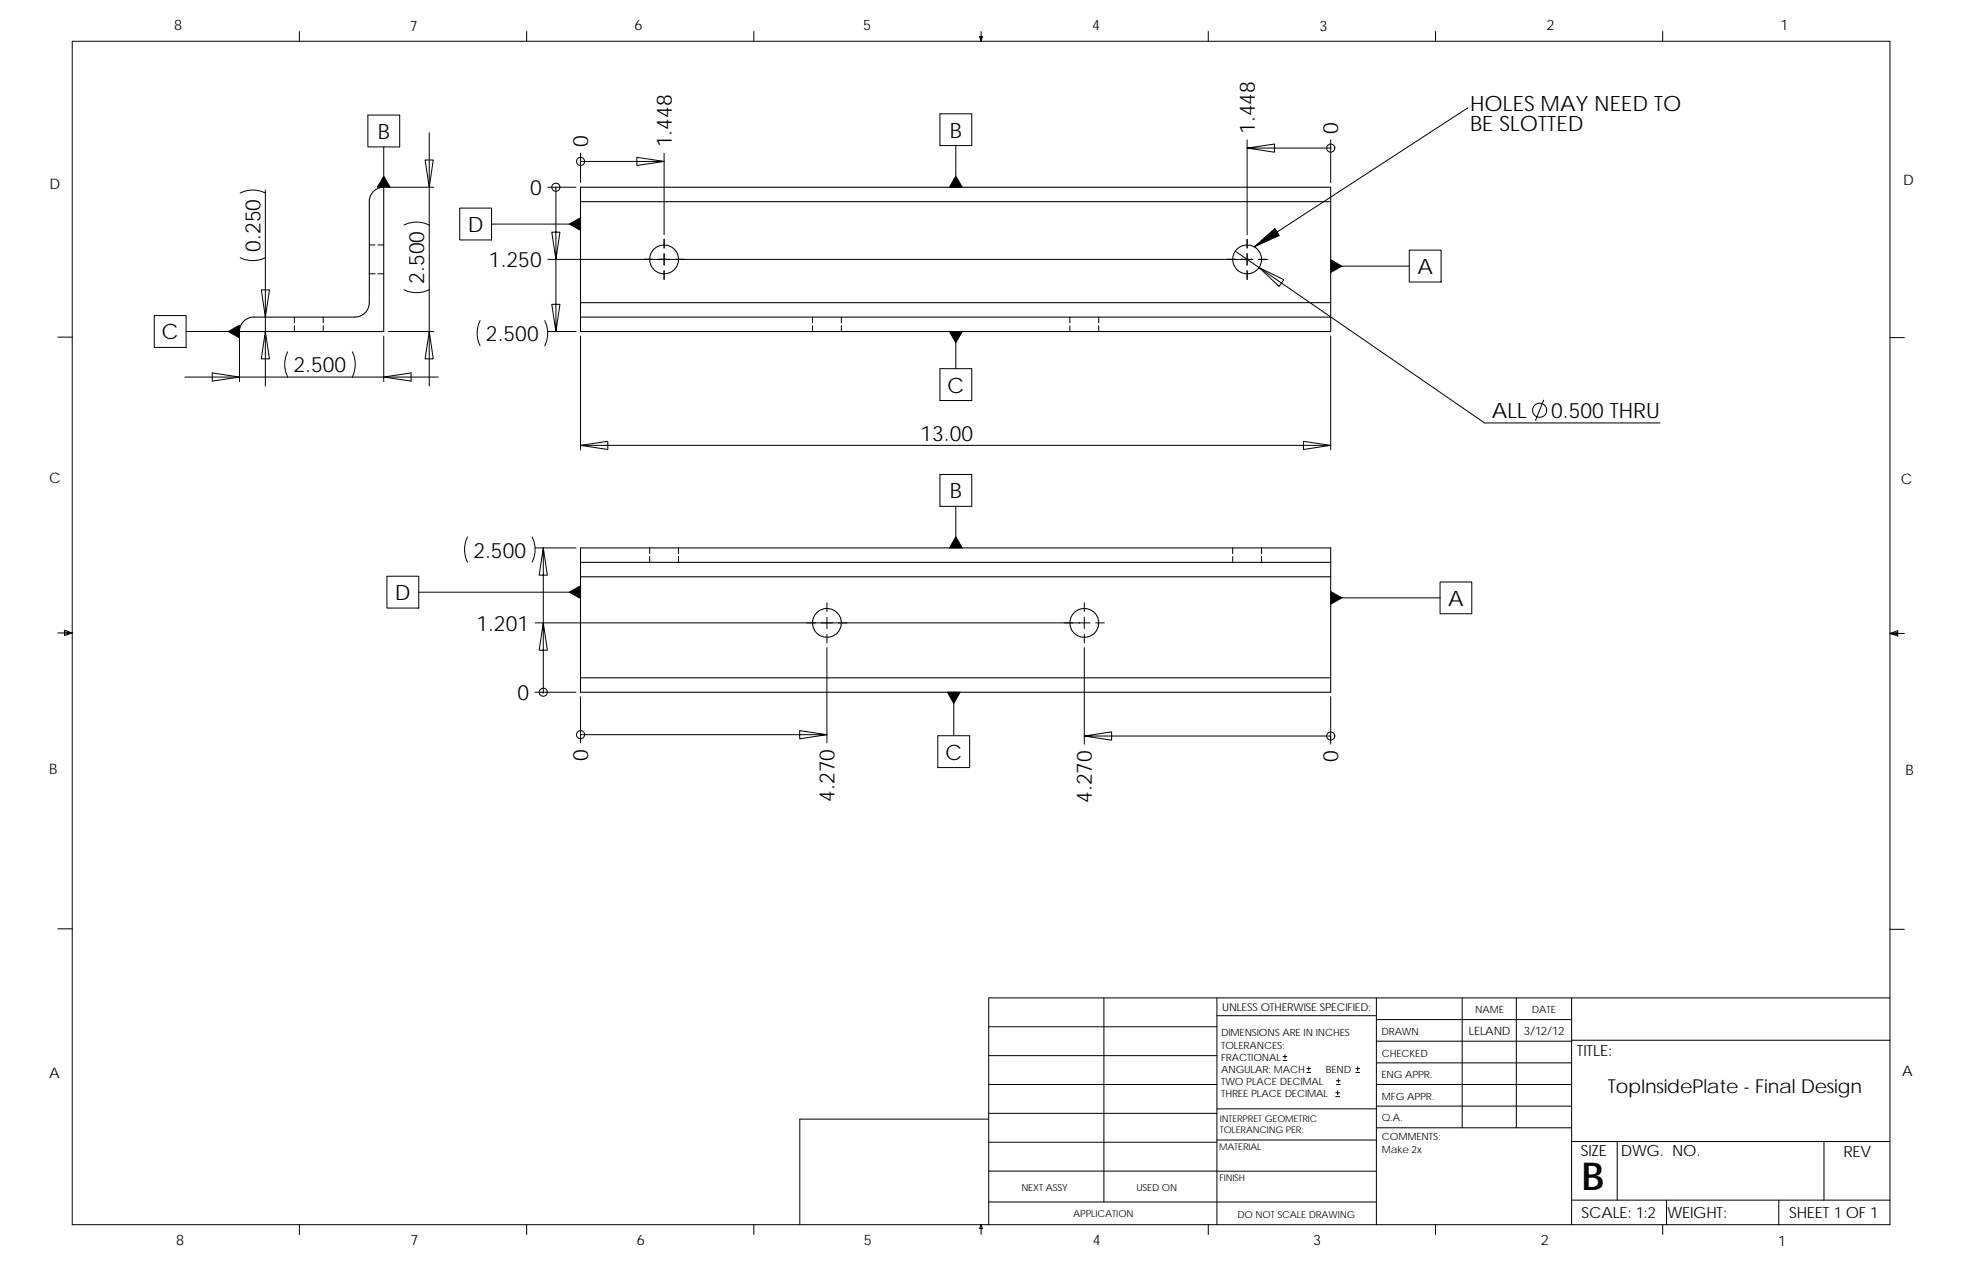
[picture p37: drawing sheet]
<svg xmlns="http://www.w3.org/2000/svg" width="432mm" height="279mm" viewBox="0 0 432 279" stroke-linecap="round" stroke-linejoin="round" font-family="sans-serif">
<defs><g id="words">
<text font-size="8.5" x="348.1" y="261.7">B</text>
<g font-size="4.7">
<text x="276.1" y="29.5" transform="rotate(-90 276.1 29.5)">1.448</text>
<text x="294.5" y="29.5" transform="rotate(-90 294.5 29.5)">0</text>
<text x="323.5" y="24.3">HOLES MAY NEED TO</text>
<text x="323.5" y="28.9">BE SLOTTED</text>
<text x="83.1" y="30.6">B</text>
<text x="129.4" y="32.4" transform="rotate(-90 129.4 32.4)">0</text>
<text x="147.8" y="32.4" transform="rotate(-90 147.8 32.4)">1.448</text>
<text x="209" y="30.3">B</text>
<text x="116.7" y="42.9">0</text>
<text x="102.9" y="51.1">D</text>
<text x="57.3" y="55.4" transform="rotate(-90 57.3 55.4)">0.250</text>
<text x="107.6" y="58.8">1.250</text>
<text x="93.4" y="62.4" transform="rotate(-90 93.4 62.4)">2.500</text>
<text x="311.9" y="60.3">A</text>
<text x="35.6" y="74.7">C</text>
<text x="107" y="75.1">2.500</text>
<text x="64.6" y="81.9">2.500</text>
<text x="208.5" y="86.4">C</text>
<text x="328.3" y="92">ALL</text>
<text x="341.4" y="92">0.500 THRU</text>
<text x="202.6" y="97">13.00</text>
<text x="209" y="109.7">B</text>
<text x="104.2" y="122.7">2.500</text>
<text x="86.9" y="132">D</text>
<text x="318.7" y="133.3">A</text>
<text x="104.8" y="138.8">1.201</text>
<text x="113.9" y="154.1">0</text>
<text x="129.4" y="167.3" transform="rotate(-90 129.4 167.3)">0</text>
<text x="208" y="167.1">C</text>
<text x="294.5" y="167.6" transform="rotate(-90 294.5 167.6)">0</text>
<text x="183.7" y="176.4" transform="rotate(-90 183.7 176.4)">4.270</text>
<text x="240.3" y="176.7" transform="rotate(-90 240.3 176.7)">4.270</text>
</g>
<text font-size="4.2" x="353.9" y="240.4">TopInsidePlate - Final Design</text>
<g font-size="3.4">
<text x="347" y="232.3">TITLE:</text>
<text x="347.9" y="254.3">SIZE</text>
<text x="356.7" y="254.3">DWG. NO.</text>
<text x="405.7" y="254.4">REV</text>
<text x="348.1" y="267.9">SCALE: 1:2</text>
<text x="367" y="268">WEIGHT:</text>
<text x="393.8" y="267.9">SHEET 1 OF 1</text>
</g>
<g font-size="3.2">
<text x="38.3" y="6.7">8</text>
<text x="90.2" y="6.8">7</text>
<text x="139.7" y="6.5">6</text>
<text x="189.9" y="6.5">5</text>
<text x="240.4" y="6.6">4</text>
<text x="290.4" y="6.7">3</text>
<text x="340.4" y="6.6">2</text>
<text x="391.8" y="6.7">1</text>
<text x="10.9" y="41.6">D</text>
<text x="418.9" y="40.7">D</text>
<text x="10.8" y="106.3">C</text>
<text x="418.4" y="106.4">C</text>
<text x="10.8" y="170.2">B</text>
<text x="419.4" y="170.6">B</text>
<text x="10.8" y="237.2">A</text>
<text x="418.6" y="236.8">A</text>
<text x="38.8" y="273.9">8</text>
<text x="90.3" y="273.9">7</text>
<text x="140.2" y="273.8">6</text>
<text x="190.1" y="273.9">5</text>
<text x="240.5" y="273.8">4</text>
<text x="289" y="273.9">3</text>
<text x="339.1" y="273.9">2</text>
<text x="391.4" y="274.2">1</text>
</g>
<g font-size="2.5">
<text x="323.3" y="227.6">LELAND</text>
<text x="335.4" y="227.7">3/12/12</text>
</g>
<text font-size="2.4" x="269" y="222.4">UNLESS OTHERWISE SPECIFIED:</text>
<g font-size="2.2">
<text x="304" y="227.7">DRAWN</text>
<text x="324.7" y="222.9">NAME</text>
<text x="337.2" y="222.9">DATE</text>
<text x="268.8" y="228">DIMENSIONS ARE IN INCHES</text>
<text x="268.8" y="230.7">TOLERANCES:</text>
<text x="268.8" y="233.3">FRACTIONAL</text>
<text x="304.1" y="232.6">CHECKED</text>
<text x="268.8" y="236">ANGULAR: MACH</text>
<text x="268.8" y="238.6">TWO PLACE DECIMAL</text>
<text x="291.8" y="236">BEND</text>
<text x="304" y="237.2">ENG APPR.</text>
<text x="268.8" y="241.3">THREE PLACE DECIMAL</text>
<text x="304.1" y="242">MFG APPR.</text>
<text x="304.1" y="246.7">Q.A.</text>
<text x="304.1" y="250.9">COMMENTS:</text>
<text x="304.1" y="253.6">Make 2x</text>
</g>
<g font-size="2.1">
<text x="224.8" y="262">NEXT ASSY</text>
<text x="250.1" y="262">USED ON</text>
<text x="236.2" y="267.8">APPLICATION</text>
<text x="272.4" y="267.9">DO NOT SCALE DRAWING</text>
</g>
<g font-size="2">
<text x="268.5" y="249.4">TOLERANCING PER:</text>
<text x="268.5" y="246.8">INTERPRET GEOMETRIC</text>
<text x="268.3" y="252.9">MATERIAL</text>
<text x="268.4" y="259.7">FINISH</text>
</g>
</g></defs>
<g fill="none" stroke="#000" stroke-width=".22">
<path d="M15.9 9.1h400v260.3h-400zM65.9 6.9v2.2M115.9 6.9v2.2M165.9 6.9v2.2M215.6 8h.6l-.3 1.1zM215.7 8l.2 1.1M215.9 6.9v2.2M216 8l-.1 1.1M265.9 6.9v2.2M315.9 6.9v2.2M365.9 6.9v2.2M81 25.3h7v7h-7z"/>
<path d="M84.5 32.3v8.9M93.6 35.2h1.8l-.9 6zM94.5 29.2v43.7M127.8 35.5h18.4l-6 .9v-1.8l6 .9M127.8 35.5h.1M127.8 33.7v6.5M146.2 33.7v17.9M206.9 25h7v7h-7zM210.4 32v9.2M274.5 30.8v20.8M274.5 32.6l6 .9v-1.8l-6 .9h18.4M292.9 32.6h.1"/>
<path d="M292.9 30.8v9.4M323 23.7l-47 30.6M52.9 56.7a6.2 6.2 0 0 0 5.5 0M52.9 42.5a6.2 6.2 0 0 1 5.5 0M58.4 41.8v28M81.3 53.9h1.2M83.2 53.9h1.3M85.4 41.2h10.1M88.9 49.5a6.2 6.2 0 0 1 5.6 0M101.2 45.8h7v7h-7zM108.2 49.3h19.6M120.5 41.2h6.3"/>
<path d="M120.5 57.1h155.2M122.3 41.2h.1M122.3 41.2v15.9l-.9-6h1.8l-.9 6v15.8l-.9-5.9h1.8l-.9 5.9M146.2 55.8v2.5M146.2 52.6v2M146.2 59.6v1.9M271.9 55.3l54.8 37.7h38.6M274.5 52.6v2M274.5 55.8v2.5M274.5 59.6v1.9M277 57.1h1.9M277.1 58.9l5.4 2.6-1 1.5z"/>
<path d="M292.9 58.5h17.3M310.2 55h7v7h-7zM12.7 74.2h3.2M34 69.4h7v7h-7zM41 72.9h11.7M52.7 73.9v10M57.5 63.8h1.8l-.9 6zM58.4 69.8v15.1M58.4 72.9l.9 6.1h-1.8zM63.3 77.4a6.2 6.2 0 0 0 0 5.6M64.8 69.8v1.2M64.8 71.7v1.2"/>
<path d="M71.1 69.8v1.2M71.1 71.7v1.2M77.5 77.4a6.2 6.2 0 0 1 0 5.6M81.3 60.2h1.2M83.2 60.2h1.3M84.5 73.9v10M85.4 72.9h10.1M88.9 63.7a6.2 6.2 0 0 0 5.6 0M94.5 72.9l.9 6.1h-1.8zM94.5 72.9v12M105.7 70.5a6.2 6.2 0 0 0 0 5.6M119.9 70.5a6.2 6.2 0 0 1 0 5.6"/>
<path d="M120.5 72.9h6.3M127.8 73.9v25.1M178.8 69.8v1.2M178.8 71.7v1.2M185.2 69.8v1.2M185.2 71.7v1.2M210.4 72.9v8.2M235.5 69.8v1.2M235.5 71.7v1.2M241.8 69.8v1.2M241.8 71.7v1.2M292.9 73.9v25.1"/>
<path d="M415.9 74.3h3.2M40.7 83h55.8M46.7 82l6 1-6 .8zM84.5 83l6-1v1.8zM127.8 98l6-.9v1.8zM127.8 98h165.1M206.9 81.1h7v7h-7zM286.9 97.1l6 .9-6 .9zM339.7 88l-1.8 4.5M102.9 118.1a6.2 6.2 0 0 0 0 5.6M117.1 118.1a6.2 6.2 0 0 1 0 5.6M206.9 104.4h7v7h-7z"/>
<path d="M210.4 111.4v9.1M12.7 139.3h3.2M14.2 138.6l1.7 .7-1.7 .5zM14.2 139l1.7 .3M15.9 139.3l-1.7 .2M85.2 126.8h7v7h-7zM92.2 130.3h35.6M117.8 137h122.1M117.8 120.5h9M119.6 120.5l-.9 6h1.8l-.9-6v16.5l-.9 6h1.8l-.9-6v15.3M143 120.5v1.3M143 122.4v1.3"/>
<path d="M149.3 120.5v1.3M149.3 122.4v1.3M182 132.6v1.9M182 135.8v2.5M182 139.5v2M238.6 132.6v1.9M238.6 135.8v2.5M238.6 139.5v2M241.1 137h2M271.3 120.5v1.3M271.3 122.4v1.3M277.6 120.5v1.3"/>
<path d="M277.6 122.4v1.3M292.9 131.5h24M316.9 128h7v7h-7zM415.9 139.4h3.2M415.9 139.4l1.8-.7v1.2zM415.9 139.4l1.8 .2M417.7 139.1l-1.8 .3M117.8 152.3h9M119.6 152.3h.1M127.8 153.3v10.1M182 142.5v20.9M209.9 152.3v9.6"/>
<path d="M238.6 142.5v21.2M292.9 153.3v10.4M127.8 161.6h.1M127.8 161.6h54.2l-6 .9v-1.8l6 .9M206.4 161.9h7v7h-7zM238.6 161.9l6 .9v-1.8l-6 .9h54.3M292.9 161.9h.1M12.7 204.3h3.2M243 219.5v44.9M267.8 219.5v49.9M302.9 219.5v49.9M321.8 219.5v28.6"/>
<path d="M333.7 219.5v28.6M345.9 219.5v49.9M415.9 204.4h3.2M415.9 219.5h-198.3v49.9M217.6 238.6h50.2M217.6 232.2h50.2M217.6 225.9h50.2M267.8 223.5h35.1M282.4 233.3h.8M282.4 232.5h.8M282.8 232v.9M287.6 235.9h.8"/>
<path d="M287.6 235.1h.8M288 234.7v.8M294.1 238.6h.9M294.1 237.8h.9M294.4 240v.8M294.5 237.3v.9M298.4 235.9h.8M298.4 235.1h.8M298.8 234.7v.8M302.9 238.6h43M302.9 233.8h43M302.9 229.1h43"/>
<path d="M302.9 224.3h43M345.9 228.9h70M217.6 257.6l85.3 .1M217.6 251.3h50.2M217.6 244.9h50.2M217.6 246.2h-41.6v23.2M267.8 250.8h35.1M267.8 243.9h35.1M294 241.3h.8M294 240.4h.8M302.9 248.1h43M302.9 243.4h43"/>
<path d="M345.9 251.1h70M355.9 251.1v12.9M401.4 251.1v12.9M65.9 269.4v2.2M115.9 269.4v2.2M165.9 269.4v2.2M215.9 269.4l.3 .9h-.6zM215.9 269.4v2.2M217.6 264.4h85.3M265.9 269.4v2.2M315.9 269.4v2.2M345.9 264h70"/>
<path d="M365.9 269.4v2.2M366.8 264v5.4M391.5 264v5.4"/>
<circle cx="127.8" cy="35.5" r=".9"/>
<circle cx="292.9" cy="32.6" r=".9"/>
<circle cx="122.3" cy="41.2" r=".89"/>
<circle cx="338.8" cy="90.3" r="1.56"/>
<circle cx="119.6" cy="152.3" r=".9"/>
<circle cx="127.8" cy="161.6" r=".9"/>
<circle cx="292.9" cy="161.9" r=".9"/>
</g>
<g fill="none" stroke="#000" stroke-width=".23">
<path d="M82.2 42.1l1-.7 1.3-.2v31.7h-31.8l.3-1.3 .6-.9 .8-.6 1-.3h22.7l1.3-.3 .9-.7 .6-.7 .4-1.2v-22.9l.3-1.1zM127.8 44.4h165.1M127.8 44.4v-3.2h165.1v3.2M127.8 44.4v22.2M292.9 44.4v22.2M127.8 69.8h165.1M127.8 69.8v3.1h165.1v-3.1M292.9 66.6h-165.1v3.2M292.9 66.6v3.2M127.8 126.9v22.2M127.8 123.7h165.1M127.8 126.9h165.1"/>
<path d="M127.8 123.7v-3.2h165.1v3.2M127.8 123.7v3.2M292.9 126.9v22.2M292.9 123.7v3.2M127.8 149.1v3.2h165.1v-3.2M127.8 149.1h165.1"/>
<circle cx="146.2" cy="57.1" r="3.2"/>
<circle cx="274.5" cy="57.1" r="3.2"/>
<circle cx="182" cy="137" r="3.2"/>
<circle cx="238.6" cy="137" r="3.2"/>
</g>
<g fill="#000" stroke="#000" stroke-width=".22">
<path d="M84.5 38.7l1.4 2.5h-2.8z" fill-rule="evenodd"/>
<path d="M125.3 49.3l2.5-1.4v2.8z" fill-rule="evenodd"/>
<path d="M210.4 38.7l1.4 2.5h-2.8z" fill-rule="evenodd"/>
<path d="M276 54.3l4.6-4 1 1.5z" fill-rule="evenodd"/>
<path d="M292.9 57.1l2.4 1.4-2.4 1.4z" fill-rule="evenodd"/>
<path d="M50.2 72.9l2.5-1.4v2.8z" fill-rule="evenodd"/>
<path d="M209 72.9h2.8l-1.4 2.5z" fill-rule="evenodd"/>
<path d="M125.3 130.3l2.5-1.4v2.8z" fill-rule="evenodd"/>
<path d="M210.4 118.1l1.4 2.4h-2.8z" fill-rule="evenodd"/>
<path d="M292.9 130.1l2.4 1.4-2.4 1.4z" fill-rule="evenodd"/>
<path d="M208.5 152.3h2.8l-1.4 2.4z" fill-rule="evenodd"/>
</g>
<use href="#words"/>
</svg>
